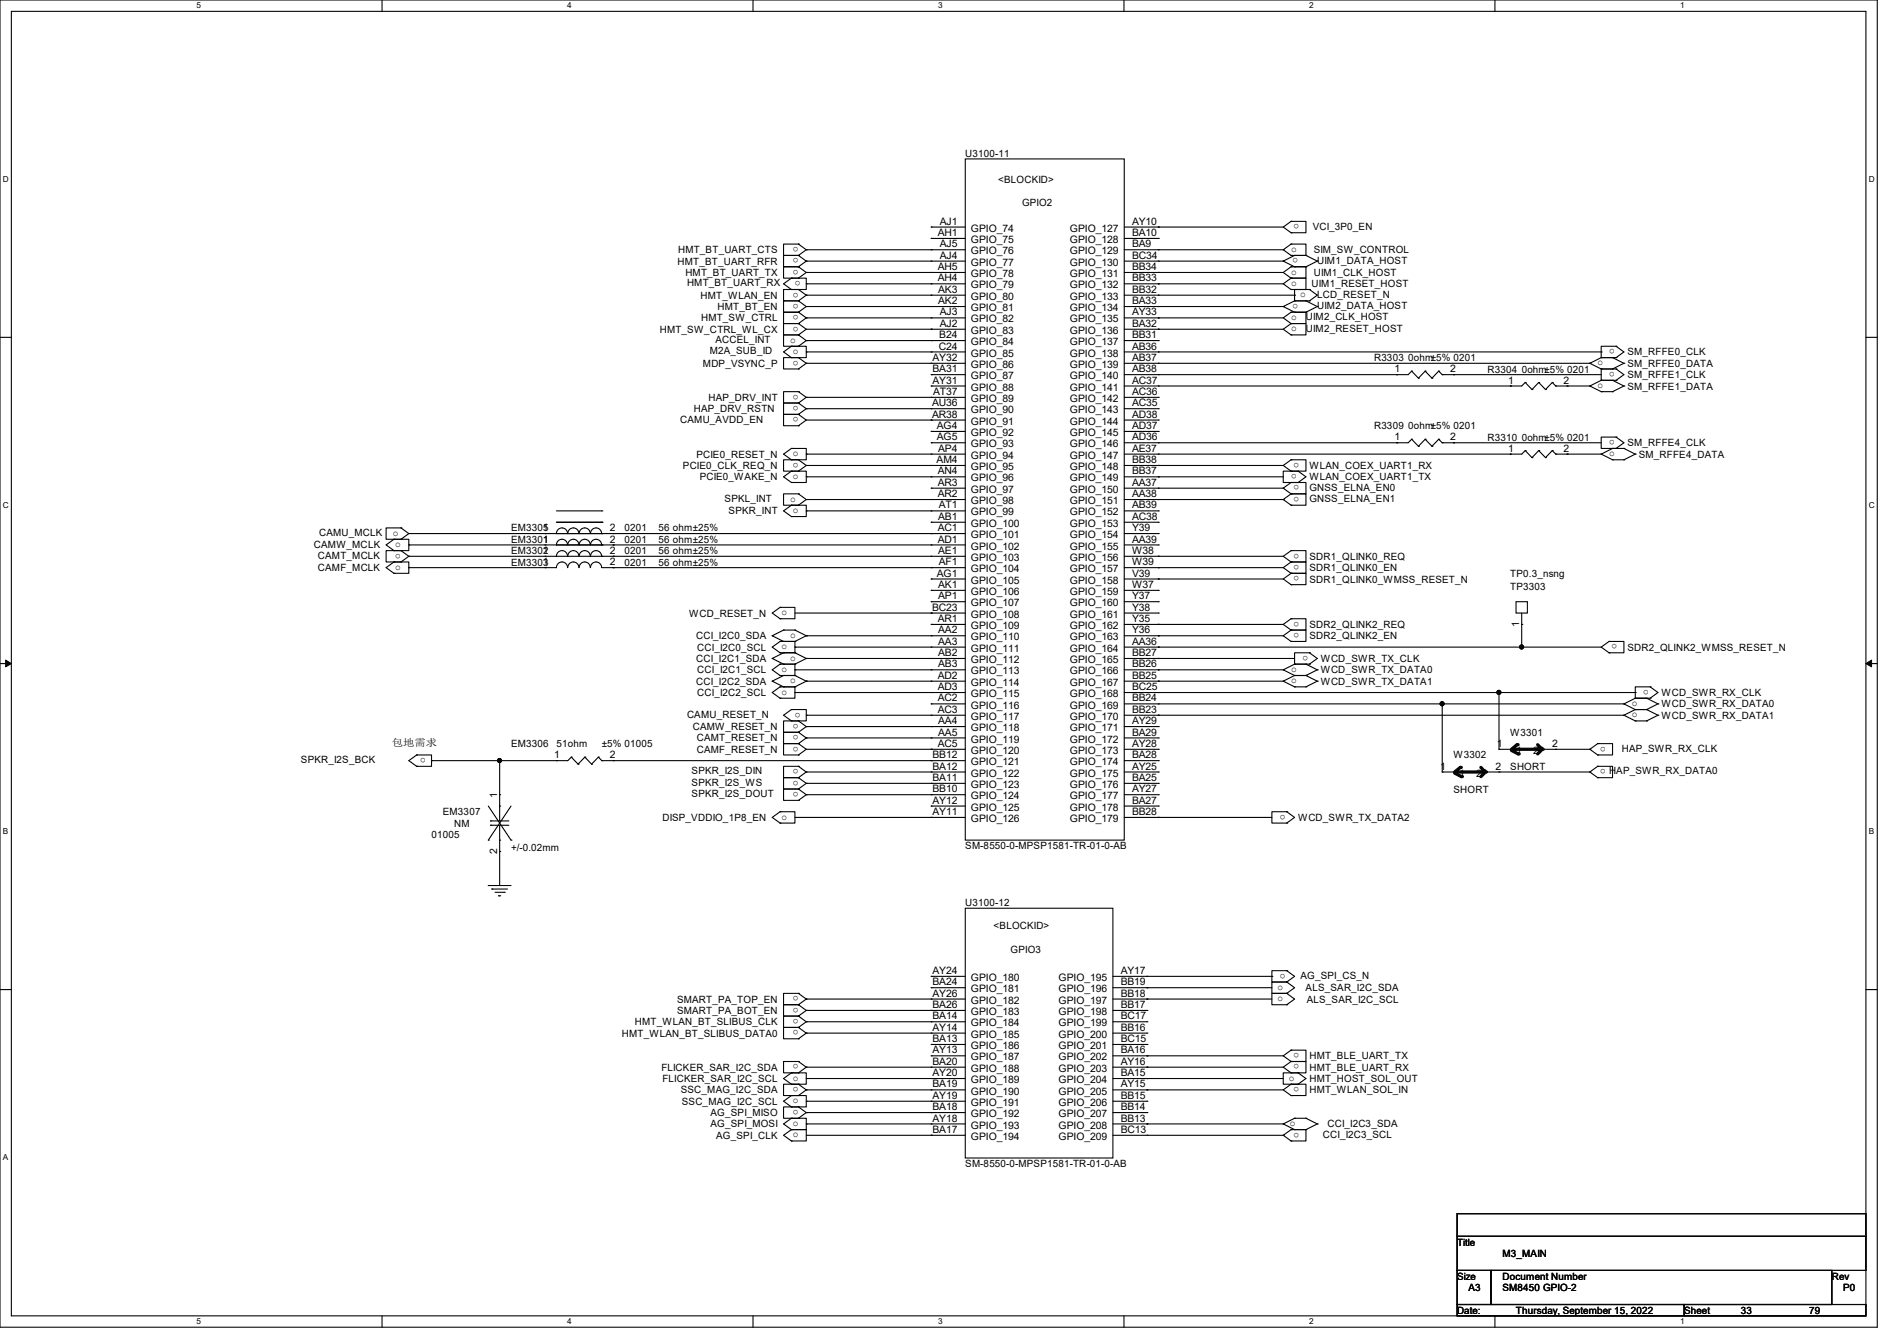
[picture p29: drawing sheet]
<svg xmlns="http://www.w3.org/2000/svg" width="297mm" height="210mm" viewBox="0 0 297 210" stroke-linecap="round" stroke-linejoin="round" font-family="sans-serif">
<defs><g id="words">
<g font-size="1.6">
<text x="151.1" y="24.6">U3100-11</text>
<text x="156.3" y="28.7">&lt;BLOCKID&gt;</text>
<text x="147.2" y="35.2">AJ1</text>
<text x="160" y="32.2">GPIO2</text>
<text x="177.2" y="35.2">AY10</text>
<text x="203.4" y="35.1" transform="rotate(-180 203.4 35.1)">o</text>
<text x="205.5" y="35.9">VCI_3P0_EN</text>
<text x="106.1" y="41.4">HMT_BT_UART_RFR</text>
<text x="106.2" y="39.7">HMT_BT_UART_CTS</text>
<text x="125" y="38.7" transform="rotate(-180 125 38.7)">o</text>
<text x="125" y="40.5" transform="rotate(-180 125 40.5)">o</text>
<text x="146.8" y="37">AH1</text>
<text x="147.2" y="38.7">AJ5</text>
<text x="147.2" y="40.5">AJ4</text>
<text x="152" y="36.3">GPIO_74</text>
<text x="152" y="38.1">GPIO_75</text>
<text x="152" y="39.8">GPIO_76</text>
<text x="152" y="41.6">GPIO_77</text>
<text x="167.5" y="36.3">GPIO_127</text>
<text x="167.5" y="38.1">GPIO_128</text>
<text x="167.5" y="39.8">GPIO_129</text>
<text x="167.5" y="41.6">GPIO_130</text>
<text x="177.2" y="37">BA10</text>
<text x="177.2" y="38.7">BA9</text>
<text x="177.2" y="40.5">BC34</text>
<text x="202.1" y="39.5">o</text>
<text x="203.2" y="40.5" transform="rotate(-180 203.2 40.5)">o</text>
<text x="205.7" y="39.7">SIM_SW_CONTROL</text>
<text x="206.2" y="41.3">UIM1_DATA_HOST</text>
<text x="107.3" y="43.2">HMT_BT_UART_TX</text>
<text x="107.6" y="44.8">HMT_BT_UART_RX</text>
<text x="109.7" y="46.8">HMT_WLAN_EN</text>
<text x="125" y="47.6" transform="rotate(-180 125 47.6)">o</text>
<text x="125" y="45.8" transform="rotate(-180 125 45.8)">o</text>
<text x="125" y="42.3" transform="rotate(-180 125 42.3)">o</text>
<text x="125.3" y="44" transform="rotate(-180 125.3 44)">o</text>
<text x="146.8" y="42.3">AH5</text>
<text x="146.8" y="44.1">AH4</text>
<text x="146.9" y="45.9">AK3</text>
<text x="146.9" y="47.6">AK2</text>
<text x="152" y="43.4">GPIO_78</text>
<text x="152" y="45.2">GPIO_79</text>
<text x="152" y="47">GPIO_80</text>
<text x="167.5" y="43.4">GPIO_131</text>
<text x="167.5" y="45.2">GPIO_132</text>
<text x="167.5" y="47">GPIO_133</text>
<text x="177.2" y="42.3">BB34</text>
<text x="177.2" y="44.1">BB33</text>
<text x="177.2" y="45.9">BB32</text>
<text x="177.2" y="47.6">BA33</text>
<text x="202.1" y="43">o</text>
<text x="202.1" y="44.8">o</text>
<text x="203.2" y="47.6" transform="rotate(-180 203.2 47.6)">o</text>
<text x="203.6" y="46.6">o</text>
<text x="205.4" y="45">UIM1_RESET_HOST</text>
<text x="205.7" y="43.2">UIM1_CLK_HOST</text>
<text x="206.2" y="46.6">LCD_RESET_N</text>
<text x="103.3" y="52.1">HMT_SW_CTRL_WL_CX</text>
<text x="109.8" y="50.3">HMT_SW_CTRL</text>
<text x="112" y="53.7">ACCEL_INT</text>
<text x="112.4" y="48.6">HMT_BT_EN</text>
<text x="123.7" y="53.7">o</text>
<text x="125" y="49.4" transform="rotate(-180 125 49.4)">o</text>
<text x="125" y="51.1" transform="rotate(-180 125 51.1)">o</text>
<text x="147.1" y="53">B24</text>
<text x="147.2" y="49.4">AJ3</text>
<text x="147.2" y="51.2">AJ2</text>
<text x="152" y="48.7">GPIO_81</text>
<text x="152" y="50.5">GPIO_82</text>
<text x="152" y="52.3">GPIO_83</text>
<text x="167.5" y="48.7">GPIO_134</text>
<text x="167.5" y="50.5">GPIO_135</text>
<text x="167.5" y="52.3">GPIO_136</text>
<text x="177.2" y="49.4">AY33</text>
<text x="177.2" y="51.2">BA32</text>
<text x="177.2" y="53">BB31</text>
<text x="202.1" y="50.1">o</text>
<text x="202.1" y="51.9">o</text>
<text x="204.5" y="50.2">UIM2_CLK_HOST</text>
<text x="204.5" y="51.9">UIM2_RESET_HOST</text>
<text x="206.2" y="48.4">UIM2_DATA_HOST</text>
<text x="110.1" y="57.5">MDP_VSYNC_P</text>
<text x="111.1" y="55.5">M2A_SUB_ID</text>
<text x="124.1" y="55.5">o</text>
<text x="125" y="56.5" transform="rotate(-180 125 56.5)">o</text>
<text x="146" y="56.5">AY32</text>
<text x="146" y="58.3">BA31</text>
<text x="147" y="54.7">C24</text>
<text x="152" y="54.1">GPIO_84</text>
<text x="152" y="55.8">GPIO_85</text>
<text x="152" y="57.6">GPIO_86</text>
<text x="152" y="59.4">GPIO_87</text>
<text x="167.5" y="54.1">GPIO_137</text>
<text x="167.5" y="55.8">GPIO_138</text>
<text x="167.5" y="57.6">GPIO_139</text>
<text x="167.5" y="59.4">GPIO_140</text>
<text x="177.2" y="54.7">AB36</text>
<text x="177.2" y="56.5">AB37</text>
<text x="177.2" y="58.3">AB38</text>
<text x="215.1" y="56.6">R3303 0ohm±5% 0201</text>
<text x="218.4" y="58.3">1</text>
<text x="227" y="58.3">2</text>
<text x="232.9" y="58.3">R3304 0ohm±5% 0201</text>
<text x="250.1" y="57.2">o</text>
<text x="252.8" y="54.7" transform="rotate(-180 252.8 54.7)">o</text>
<text x="252.8" y="58.3" transform="rotate(-180 252.8 58.3)">o</text>
<text x="254.8" y="55.7">SM_RFFE0_CLK</text>
<text x="254.8" y="57.5">SM_RFFE0_DATA</text>
<text x="254.8" y="59.2">SM_RFFE1_CLK</text>
<text x="108.6" y="64.6">HAP_DRV_RSTN</text>
<text x="110.9" y="62.8">HAP_DRV_INT</text>
<text x="125" y="63.6" transform="rotate(-180 125 63.6)">o</text>
<text x="125" y="61.8" transform="rotate(-180 125 61.8)">o</text>
<text x="125" y="65.4" transform="rotate(-180 125 65.4)">o</text>
<text x="145.9" y="63.6">AU36</text>
<text x="145.9" y="65.4">AR38</text>
<text x="146" y="60.1">AY31</text>
<text x="146.1" y="61.9">AT37</text>
<text x="152" y="61.2">GPIO_88</text>
<text x="152" y="63">GPIO_89</text>
<text x="152" y="64.7">GPIO_90</text>
<text x="167.5" y="61.2">GPIO_141</text>
<text x="167.5" y="63">GPIO_142</text>
<text x="167.5" y="64.7">GPIO_143</text>
<text x="177.2" y="60.1">AC37</text>
<text x="177.2" y="61.9">AC36</text>
<text x="177.2" y="63.6">AC35</text>
<text x="177.2" y="65.4">AD38</text>
<text x="236.1" y="60.1">1</text>
<text x="244.8" y="60.1">2</text>
<text x="250.1" y="60.8">o</text>
<text x="254.8" y="61">SM_RFFE1_DATA</text>
<text x="106.5" y="66.2">CAMU_AVDD_EN</text>
<text x="109" y="71.7">PCIE0_RESET_N</text>
<text x="124.1" y="71.5">o</text>
<text x="146.7" y="67.2">AG4</text>
<text x="146.7" y="69">AG5</text>
<text x="146.9" y="70.7">AP4</text>
<text x="152" y="66.5">GPIO_91</text>
<text x="152" y="68.3">GPIO_92</text>
<text x="152" y="70.1">GPIO_93</text>
<text x="152" y="71.8">GPIO_94</text>
<text x="167.5" y="66.5">GPIO_144</text>
<text x="167.5" y="68.3">GPIO_145</text>
<text x="167.5" y="70.1">GPIO_146</text>
<text x="167.5" y="71.8">GPIO_147</text>
<text x="177.2" y="67.2">AD37</text>
<text x="177.2" y="69">AD36</text>
<text x="177.2" y="70.7">AE37</text>
<text x="215.1" y="67.2">R3309 0ohm±5% 0201</text>
<text x="218.4" y="69">1</text>
<text x="227" y="69">2</text>
<text x="232.9" y="69">R3310 0ohm±5% 0201</text>
<text x="236.1" y="70.7">1</text>
<text x="244.8" y="70.7">2</text>
<text x="251.9" y="71.5">o</text>
<text x="252.8" y="68.9" transform="rotate(-180 252.8 68.9)">o</text>
<text x="254.8" y="69.9">SM_RFFE4_CLK</text>
<text x="256.6" y="71.7">SM_RFFE4_DATA</text>
<text x="106.9" y="73.5">PCIE0_CLK_REQ_N</text>
<text x="109.6" y="75.2">PCIE0_WAKE_N</text>
<text x="124.1" y="75">o</text>
<text x="125" y="72.5" transform="rotate(-180 125 72.5)">o</text>
<text x="146.6" y="72.5">AM4</text>
<text x="146.8" y="74.3">AN4</text>
<text x="146.8" y="76.1">AR3</text>
<text x="146.8" y="77.9">AR2</text>
<text x="152" y="73.6">GPIO_95</text>
<text x="152" y="75.4">GPIO_96</text>
<text x="152" y="77.2">GPIO_97</text>
<text x="167.5" y="73.6">GPIO_148</text>
<text x="167.5" y="75.4">GPIO_149</text>
<text x="167.5" y="77.2">GPIO_150</text>
<text x="177.2" y="72.5">BB38</text>
<text x="177.2" y="74.3">BB37</text>
<text x="177.2" y="76.1">AA37</text>
<text x="177.2" y="77.9">AA38</text>
<text x="203" y="74.3" transform="rotate(-180 203 74.3)">o</text>
<text x="203.4" y="72.5" transform="rotate(-180 203.4 72.5)">o</text>
<text x="203.4" y="76" transform="rotate(-180 203.4 76)">o</text>
<text x="203.4" y="77.8" transform="rotate(-180 203.4 77.8)">o</text>
<text x="205" y="73.5">WLAN_COEX_UART1_RX</text>
<text x="205" y="75.2">WLAN_COEX_UART1_TX</text>
<text x="205" y="76.8">GNSS_ELNA_EN0</text>
<text x="50" y="83.9">CAMU_MCLK</text>
<text x="61.5" y="83.9">o</text>
<text x="80" y="83.2">EM3305</text>
<text x="85" y="83.2">1</text>
<text x="95.5" y="83.2">2</text>
<text x="97.8" y="83.2">0201</text>
<text x="103.1" y="83.2">56 ohm±25%</text>
<text x="113.5" y="78.6">SPKL_INT</text>
<text x="114.1" y="80.6">SPKR_INT</text>
<text x="123.7" y="78.6">o</text>
<text x="124.1" y="80.4">o</text>
<text x="146.8" y="83.2">AC1</text>
<text x="146.9" y="81.4">AB1</text>
<text x="147" y="79.6">AT1</text>
<text x="152" y="82.5">GPIO_100</text>
<text x="152" y="79">GPIO_98</text>
<text x="152" y="80.7">GPIO_99</text>
<text x="167.5" y="79">GPIO_151</text>
<text x="167.5" y="80.7">GPIO_152</text>
<text x="167.5" y="82.5">GPIO_153</text>
<text x="177.2" y="79.6">AB39</text>
<text x="177.2" y="81.4">AC38</text>
<text x="177.2" y="83.2">Y39</text>
<text x="205" y="78.6">GNSS_ELNA_EN1</text>
<text x="49.1" y="85.9">CAMW_MCLK</text>
<text x="49.8" y="87.5">CAMT_MCLK</text>
<text x="49.8" y="89.5">CAMF_MCLK</text>
<text x="61.9" y="85.7">o</text>
<text x="61.9" y="89.2">o</text>
<text x="62.8" y="86.7" transform="rotate(-180 62.8 86.7)">o</text>
<text x="80" y="85">EM3301</text>
<text x="80" y="86.8">EM3302</text>
<text x="80" y="88.6">EM3303</text>
<text x="85" y="85">1</text>
<text x="85" y="86.7">1</text>
<text x="85" y="88.5">1</text>
<text x="95.5" y="85">2</text>
<text x="95.5" y="86.7">2</text>
<text x="95.5" y="88.5">2</text>
<text x="97.8" y="85">0201</text>
<text x="97.8" y="86.8">0201</text>
<text x="97.8" y="88.6">0201</text>
<text x="103.1" y="85">56 ohm±25%</text>
<text x="103.1" y="86.8">56 ohm±25%</text>
<text x="103.1" y="88.6">56 ohm±25%</text>
<text x="146.8" y="85">AD1</text>
<text x="146.9" y="86.7">AE1</text>
<text x="147" y="88.5">AF1</text>
<text x="152" y="84.3">GPIO_101</text>
<text x="152" y="86.1">GPIO_102</text>
<text x="152" y="87.8">GPIO_103</text>
<text x="152" y="89.6">GPIO_104</text>
<text x="167.5" y="84.3">GPIO_154</text>
<text x="167.5" y="86.1">GPIO_155</text>
<text x="167.5" y="87.8">GPIO_156</text>
<text x="167.5" y="89.6">GPIO_157</text>
<text x="177.2" y="85">AA39</text>
<text x="177.2" y="86.7">W38</text>
<text x="177.2" y="88.5">W39</text>
<text x="203.4" y="86.7" transform="rotate(-180 203.4 86.7)">o</text>
<text x="203.4" y="88.5" transform="rotate(-180 203.4 88.5)">o</text>
<text x="205" y="87.7">SDR1_QLINK0_REQ</text>
<text x="205" y="89.5">SDR1_QLINK0_EN</text>
<text x="145.9" y="95.6">BC23</text>
<text x="146.7" y="90.3">AG1</text>
<text x="146.9" y="92.1">AK1</text>
<text x="146.9" y="93.9">AP1</text>
<text x="152" y="91.4">GPIO_105</text>
<text x="152" y="93.2">GPIO_106</text>
<text x="152" y="95">GPIO_107</text>
<text x="167.5" y="91.4">GPIO_158</text>
<text x="167.5" y="93.2">GPIO_159</text>
<text x="167.5" y="95">GPIO_160</text>
<text x="177.2" y="90.3">V39</text>
<text x="177.2" y="92.1">W37</text>
<text x="177.2" y="93.9">Y37</text>
<text x="177.2" y="95.6">Y38</text>
<text x="203.4" y="90.3" transform="rotate(-180 203.4 90.3)">o</text>
<text x="205" y="91.2">SDR1_QLINK0_WMSS_RESET_N</text>
<text x="236.5" y="92.5">TP3303</text>
<text x="236.5" y="90.3">TP0.3_nsng</text>
<text x="107.9" y="96.6">WCD_RESET_N</text>
<text x="109" y="100.1">CCI_I2C0_SDA</text>
<text x="109.2" y="101.9">CCI_I2C0_SCL</text>
<text x="122.3" y="101.7">o</text>
<text x="122.3" y="96.4">o</text>
<text x="123.7" y="99.9">o</text>
<text x="146.8" y="97.4">AR1</text>
<text x="146.9" y="99.2">AA2</text>
<text x="146.9" y="101">AA3</text>
<text x="152" y="96.7">GPIO_108</text>
<text x="152" y="98.5">GPIO_109</text>
<text x="152" y="100.3">GPIO_110</text>
<text x="167.5" y="96.7">GPIO_161</text>
<text x="167.5" y="98.5">GPIO_162</text>
<text x="167.5" y="100.3">GPIO_163</text>
<text x="177.2" y="97.4">Y35</text>
<text x="177.2" y="99.2">Y36</text>
<text x="177.2" y="101">AA36</text>
<text x="203.4" y="97.4" transform="rotate(-180 203.4 97.4)">o</text>
<text x="203.4" y="99.1" transform="rotate(-180 203.4 99.1)">o</text>
<text x="205" y="98.3">SDR2_QLINK2_REQ</text>
<text x="205" y="100.1">SDR2_QLINK2_EN</text>
<text x="237.9" y="98.1" transform="rotate(-90 237.9 98.1)">1</text>
<text x="253.2" y="100.9" transform="rotate(-180 253.2 100.9)">o</text>
<text x="254.8" y="101.9">SDR2_QLINK2_WMSS_RESET_N</text>
<text x="109" y="103.7">CCI_I2C1_SDA</text>
<text x="109" y="107.2">CCI_I2C2_SDA</text>
<text x="109.2" y="105.5">CCI_I2C1_SCL</text>
<text x="122.3" y="105.2">o</text>
<text x="123.7" y="103.5">o</text>
<text x="123.7" y="107">o</text>
<text x="146.8" y="106.3">AD2</text>
<text x="146.9" y="102.7">AB2</text>
<text x="146.9" y="104.5">AB3</text>
<text x="152" y="102.1">GPIO_111</text>
<text x="152" y="103.8">GPIO_112</text>
<text x="152" y="105.6">GPIO_113</text>
<text x="152" y="107.4">GPIO_114</text>
<text x="167.5" y="102.1">GPIO_164</text>
<text x="167.5" y="103.8">GPIO_165</text>
<text x="167.5" y="105.6">GPIO_166</text>
<text x="167.5" y="107.4">GPIO_167</text>
<text x="177.2" y="102.7">BB27</text>
<text x="177.2" y="104.5">BB26</text>
<text x="177.2" y="106.3">BB25</text>
<text x="202.1" y="105.2">o</text>
<text x="202.1" y="107">o</text>
<text x="204.8" y="102.7" transform="rotate(-180 204.8 102.7)">o</text>
<text x="206.8" y="103.7">WCD_SWR_TX_CLK</text>
<text x="206.8" y="105.5">WCD_SWR_TX_DATA0</text>
<text x="206.8" y="107.2">WCD_SWR_TX_DATA1</text>
<text x="107.6" y="112.4">CAMU_RESET_N</text>
<text x="109.2" y="109">CCI_I2C2_SCL</text>
<text x="122.3" y="108.8">o</text>
<text x="125" y="113.4" transform="rotate(-180 125 113.4)">o</text>
<text x="125.3" y="111.6" transform="rotate(-180 125.3 111.6)">o</text>
<text x="146.8" y="108.1">AD3</text>
<text x="146.8" y="109.9">AC2</text>
<text x="146.8" y="111.6">AC3</text>
<text x="146.9" y="113.4">AA4</text>
<text x="152" y="109.2">GPIO_115</text>
<text x="152" y="111">GPIO_116</text>
<text x="152" y="112.7">GPIO_117</text>
<text x="167.5" y="109.2">GPIO_168</text>
<text x="167.5" y="111">GPIO_169</text>
<text x="167.5" y="112.7">GPIO_170</text>
<text x="177.2" y="108.1">BC25</text>
<text x="177.2" y="109.9">BB24</text>
<text x="177.2" y="111.6">BB23</text>
<text x="177.2" y="113.4">AY29</text>
<text x="255.5" y="110.6">o</text>
<text x="255.5" y="112.4">o</text>
<text x="258.1" y="108" transform="rotate(-180 258.1 108)">o</text>
<text x="260.1" y="109">WCD_SWR_RX_CLK</text>
<text x="260.1" y="110.8">WCD_SWR_RX_DATA0</text>
<text x="260.1" y="112.6">WCD_SWR_RX_DATA1</text>
<text x="47.1" y="119.5">SPKR_I2S_BCK</text>
<text x="61.3" y="116.8">包地需求</text>
<text x="66.7" y="118.7" transform="rotate(-180 66.7 118.7)">o</text>
<text x="80" y="117">EM3306</text>
<text x="86.8" y="118.7">1</text>
<text x="87.1" y="117">51ohm</text>
<text x="94.2" y="117">±5% 01005</text>
<text x="95.5" y="118.7">2</text>
<text x="108.5" y="114.3">CAMW_RESET_N</text>
<text x="109.1" y="116.1">CAMT_RESET_N</text>
<text x="109.1" y="117.9">CAMF_RESET_N</text>
<text x="125" y="115.1" transform="rotate(-180 125 115.1)">o</text>
<text x="125" y="116.9" transform="rotate(-180 125 116.9)">o</text>
<text x="146" y="118.7">BB12</text>
<text x="146.8" y="117">AC5</text>
<text x="146.9" y="115.2">AA5</text>
<text x="152" y="114.5">GPIO_118</text>
<text x="152" y="116.3">GPIO_119</text>
<text x="152" y="118.1">GPIO_120</text>
<text x="152" y="119.8">GPIO_121</text>
<text x="167.5" y="114.5">GPIO_171</text>
<text x="167.5" y="116.3">GPIO_172</text>
<text x="167.5" y="118.1">GPIO_173</text>
<text x="167.5" y="119.8">GPIO_174</text>
<text x="177.2" y="115.2">BA29</text>
<text x="177.2" y="117">AY28</text>
<text x="177.2" y="118.7">BA28</text>
<text x="227.6" y="118.8">W3302</text>
<text x="234.4" y="117">1</text>
<text x="236.5" y="115.2">W3301</text>
<text x="237.4" y="118.1">1</text>
<text x="240" y="118.1">2</text>
<text x="243" y="117">2</text>
<text x="251.4" y="116.9" transform="rotate(-180 251.4 116.9)">o</text>
<text x="253.9" y="117.7">HAP_SWR_RX_CLK</text>
<text x="77.9" y="125" transform="rotate(-90 77.9 125)">1</text>
<text x="108.3" y="121.3">SPKR_I2S_DIN</text>
<text x="108.3" y="123.1">SPKR_I2S_WS</text>
<text x="108.3" y="124.8">SPKR_I2S_DOUT</text>
<text x="125" y="120.5" transform="rotate(-180 125 120.5)">o</text>
<text x="125" y="122.3" transform="rotate(-180 125 122.3)">o</text>
<text x="125" y="124" transform="rotate(-180 125 124)">o</text>
<text x="146" y="120.5">BA12</text>
<text x="146" y="122.3">BA11</text>
<text x="146" y="124.1">BB10</text>
<text x="146" y="125.9">AY12</text>
<text x="152" y="121.6">GPIO_122</text>
<text x="152" y="123.4">GPIO_123</text>
<text x="152" y="125.2">GPIO_124</text>
<text x="167.5" y="121.6">GPIO_175</text>
<text x="167.5" y="123.4">GPIO_176</text>
<text x="167.5" y="125.2">GPIO_177</text>
<text x="177.2" y="120.5">AY25</text>
<text x="177.2" y="122.3">BA25</text>
<text x="177.2" y="124.1">AY27</text>
<text x="177.2" y="125.9">BA27</text>
<text x="225.5" y="120.5">1</text>
<text x="227.6" y="124.1">SHORT</text>
<text x="228.5" y="121.6">1</text>
<text x="231.1" y="121.6">2</text>
<text x="234.1" y="120.5">2</text>
<text x="236.5" y="120.6">SHORT</text>
<text x="251.4" y="120.5" transform="rotate(-180 251.4 120.5)">o</text>
<text x="251.9" y="121.3">HAP_SWR_RX_DATA0</text>
<text x="67.6" y="131.2">01005</text>
<text x="69.3" y="127.7">EM3307</text>
<text x="71.1" y="129.5">NM</text>
<text x="103.7" y="128.6">DISP_VDDIO_1P8_EN</text>
<text x="122.3" y="128.4">o</text>
<text x="146" y="127.6">AY11</text>
<text x="152" y="127">GPIO_125</text>
<text x="152" y="128.7">GPIO_126</text>
<text x="167.5" y="127">GPIO_178</text>
<text x="167.5" y="128.7">GPIO_179</text>
<text x="177.2" y="127.6">BB28</text>
<text x="201.2" y="127.6" transform="rotate(-180 201.2 127.6)">o</text>
<text x="203.2" y="128.6">WCD_SWR_TX_DATA2</text>
<text x="77.9" y="133.7" transform="rotate(-90 77.9 133.7)">2</text>
<text x="80" y="133.3">+/-0.02mm</text>
<text x="151.1" y="133">SM-8550-0-MPSP1581-TR-01-0-AB</text>
<text x="151.1" y="141.9">U3100-12</text>
<text x="155.6" y="145.5">&lt;BLOCKID&gt;</text>
<text x="158.2" y="149.2">GPIO3</text>
<text x="146" y="152.5">AY24</text>
<text x="146" y="154.3">BA24</text>
<text x="152" y="153.6">GPIO_180</text>
<text x="152" y="155.4">GPIO_181</text>
<text x="165.7" y="153.6">GPIO_195</text>
<text x="165.7" y="155.4">GPIO_196</text>
<text x="175.5" y="152.5">AY17</text>
<text x="175.5" y="154.3">BB19</text>
<text x="200" y="155">o</text>
<text x="201.2" y="152.5" transform="rotate(-180 201.2 152.5)">o</text>
<text x="203.6" y="153.3">AG_SPI_CS_N</text>
<text x="204.4" y="155.2">ALS_SAR_I2C_SDA</text>
<text x="99.4" y="160.6">HMT_WLAN_BT_SLIBUS_CLK</text>
<text x="106" y="157">SMART_PA_TOP_EN</text>
<text x="106" y="158.8">SMART_PA_BOT_EN</text>
<text x="125" y="159.6" transform="rotate(-180 125 159.6)">o</text>
<text x="125" y="161.4" transform="rotate(-180 125 161.4)">o</text>
<text x="125" y="156" transform="rotate(-180 125 156)">o</text>
<text x="125" y="157.8" transform="rotate(-180 125 157.8)">o</text>
<text x="146" y="156.1">AY26</text>
<text x="146" y="157.9">BA26</text>
<text x="146" y="159.6">BA14</text>
<text x="146" y="161.4">AY14</text>
<text x="152" y="157.2">GPIO_182</text>
<text x="152" y="159">GPIO_183</text>
<text x="152" y="160.7">GPIO_184</text>
<text x="165.7" y="157.2">GPIO_197</text>
<text x="165.7" y="159">GPIO_198</text>
<text x="165.7" y="160.7">GPIO_199</text>
<text x="175.5" y="156.1">BB18</text>
<text x="175.5" y="157.9">BB17</text>
<text x="175.5" y="159.6">BC17</text>
<text x="175.5" y="161.4">BB16</text>
<text x="200" y="156.8">o</text>
<text x="204.6" y="157">ALS_SAR_I2C_SCL</text>
<text x="97.4" y="162.3">HMT_WLAN_BT_SLIBUS_DATA0</text>
<text x="103.5" y="167.7">FLICKER_SAR_I2C_SDA</text>
<text x="125" y="166.7" transform="rotate(-180 125 166.7)">o</text>
<text x="146" y="163.2">BA13</text>
<text x="146" y="165">AY13</text>
<text x="146" y="166.8">BA20</text>
<text x="152" y="162.5">GPIO_185</text>
<text x="152" y="164.3">GPIO_186</text>
<text x="152" y="166.1">GPIO_187</text>
<text x="152" y="167.9">GPIO_188</text>
<text x="165.7" y="162.5">GPIO_200</text>
<text x="165.7" y="164.3">GPIO_201</text>
<text x="165.7" y="166.1">GPIO_202</text>
<text x="165.7" y="167.9">GPIO_203</text>
<text x="175.5" y="163.2">BC15</text>
<text x="175.5" y="165">BA16</text>
<text x="175.5" y="166.8">AY16</text>
<text x="203.4" y="164.9" transform="rotate(-180 203.4 164.9)">o</text>
<text x="203.4" y="166.7" transform="rotate(-180 203.4 166.7)">o</text>
<text x="205" y="165.9">HMT_BLE_UART_TX</text>
<text x="205" y="167.7">HMT_BLE_UART_RX</text>
<text x="103.7" y="169.5">FLICKER_SAR_I2C_SCL</text>
<text x="106.6" y="171.2">SSC_MAG_I2C_SDA</text>
<text x="106.8" y="173">SSC_MAG_I2C_SCL</text>
<text x="124.1" y="169.2">o</text>
<text x="124.1" y="172.8">o</text>
<text x="125" y="170.3" transform="rotate(-180 125 170.3)">o</text>
<text x="125" y="173.8" transform="rotate(-180 125 173.8)">o</text>
<text x="146" y="168.5">AY20</text>
<text x="146" y="170.3">BA19</text>
<text x="146" y="172.1">AY19</text>
<text x="146" y="173.9">BA18</text>
<text x="152" y="169.6">GPIO_189</text>
<text x="152" y="171.4">GPIO_190</text>
<text x="152" y="173.2">GPIO_191</text>
<text x="165.7" y="169.6">GPIO_204</text>
<text x="165.7" y="171.4">GPIO_205</text>
<text x="165.7" y="173.2">GPIO_206</text>
<text x="175.5" y="168.5">BA15</text>
<text x="175.5" y="170.3">AY15</text>
<text x="175.5" y="172.1">BB15</text>
<text x="175.5" y="173.9">BB14</text>
<text x="201.8" y="169.2">o</text>
<text x="203.4" y="170.3" transform="rotate(-180 203.4 170.3)">o</text>
<text x="205" y="169.5">HMT_HOST_SOL_OUT</text>
<text x="205" y="171.2">HMT_WLAN_SOL_IN</text>
<text x="111.2" y="174.8">AG_SPI_MISO</text>
<text x="111.2" y="176.6">AG_SPI_MOSI</text>
<text x="112.1" y="178.3">AG_SPI_CLK</text>
<text x="124.1" y="176.4">o</text>
<text x="124.1" y="178.1">o</text>
<text x="146" y="175.6">AY18</text>
<text x="146" y="177.4">BA17</text>
<text x="152" y="175">GPIO_192</text>
<text x="152" y="176.7">GPIO_193</text>
<text x="152" y="178.5">GPIO_194</text>
<text x="165.7" y="175">GPIO_207</text>
<text x="165.7" y="176.7">GPIO_208</text>
<text x="165.7" y="178.5">GPIO_209</text>
<text x="175.5" y="175.6">BB13</text>
<text x="175.5" y="177.4">BC13</text>
<text x="202" y="176.4">o</text>
<text x="203.4" y="177.4" transform="rotate(-180 203.4 177.4)">o</text>
<text x="207.1" y="178.2">CCI_I2C3_SCL</text>
<text x="207.9" y="176.6">CCI_I2C3_SDA</text>
<text x="151.1" y="182.8">SM-8550-0-MPSP1581-TR-01-0-AB</text>
<text x="228.1" y="195.1">Title</text>
<text x="235.2" y="196.8">M3_MAIN</text>
<text x="228.1" y="200.4">Size</text>
<text x="229.9" y="202.2">A3</text>
<text x="235.2" y="200.4">Document Number</text>
<text x="235.2" y="202.2">SM8450 GPIO-2</text>
<text x="286.8" y="200.4">Rev</text>
<text x="288.6" y="202.2">P0</text>
<text x="228.1" y="205.7">Date:</text>
<text x="237.4" y="205.7">Thursday, September 15, 2022</text>
<text x="263.7" y="205.7">Sheet</text>
<text x="272.6" y="205.7">33</text>
<text x="283.2" y="205.7">79</text>
</g>
<g font-size="1.3">
<text x="30.8" y="1.3">5</text>
<text x="88.8" y="1.3">4</text>
<text x="146.9" y="1.3">3</text>
<text x="205" y="1.3">2</text>
<text x="263.1" y="1.3">1</text>
<text x=".5" y="28.4">D</text>
<text x="292.6" y="28.4">D</text>
<text x=".5" y="79.5">C</text>
<text x="292.6" y="79.5">C</text>
<text x=".5" y="130.6">B</text>
<text x="292.6" y="130.6">B</text>
<text x=".5" y="181.7">A</text>
<text x="30.8" y="207.4">5</text>
<text x="88.8" y="207.4">4</text>
<text x="146.9" y="207.4">3</text>
<text x="205" y="207.4">2</text>
<text x="263.1" y="207.4">1</text>
</g>
</g></defs>
<path d="M0 0h293.9v207.9h-293.9zM1.8 1.8h290.3v204.3h-290.3z" fill="none" stroke="#000" stroke-width=".17"/>
<g fill="#fff">
<path d="M30.8 .2h.7v1.4h-.7z"/>
<path d="M30.8 206.2h.7v1.4h-.7z"/>
</g>
<path d="M59.8 0v1.8M59.8 206.1v1.8" fill="none" stroke="#000" stroke-width=".17"/>
<g fill="#fff">
<path d="M88.8 .2h.7v1.4h-.7z"/>
<path d="M88.8 206.2h.7v1.4h-.7z"/>
</g>
<path d="M117.9 0v1.8M117.9 206.1v1.8" fill="none" stroke="#000" stroke-width=".17"/>
<g fill="#fff">
<path d="M146.9 .2h.7v1.4h-.7z"/>
<path d="M146.9 206.2h.7v1.4h-.7z"/>
</g>
<path d="M176 0v1.8M176 206.1v1.8" fill="none" stroke="#000" stroke-width=".17"/>
<g fill="#fff">
<path d="M205 .2h.7v1.4h-.7z"/>
<path d="M205 206.2h.7v1.4h-.7z"/>
</g>
<path d="M234.1 0v1.8M234.1 206.1v1.8" fill="none" stroke="#000" stroke-width=".17"/>
<g fill="#fff">
<path d="M263.1 .2h.6v1.4h-.6z"/>
<path d="M263.1 206.2h.6v1.4h-.6z"/>
<path d="M.5 27.3h.9v1.4h-.9z"/>
<path d="M292.6 27.3h.9v1.4h-.9z"/>
<path d="M.5 78.4h.9v1.4h-.9z"/>
<path d="M292.6 78.4h.9v1.4h-.9z"/>
</g>
<path d="M0 52.8h1.8M292.1 52.8h1.8" fill="none" stroke="#000" stroke-width=".17"/>
<g fill="#fff">
<path d="M.5 129.5h.8v1.4h-.8z"/>
<path d="M292.6 129.5h.8v1.4h-.8z"/>
</g>
<path d="M0 103.9h1.8M292.1 103.9h1.8" fill="none" stroke="#000" stroke-width=".17"/>
<path d="M.9 103.4l.9 .5-.9 .5zM292.1 103.9l.9-.5v1z" fill="#000" stroke="#000" stroke-width=".16"/>
<path d="M.5 180.5h.8v1.4h-.8z" fill="#fff"/>
<g fill="none" stroke="#000" stroke-width=".17">
<path d="M125 38.2h.1M125 38.2h-2.3v1.8h2.3M125 38.2l1.2 .9M126.2 39.1h.1M126.2 39.1l-1.2 .9M126.2 39.1h24.9M145.8 35.6h.1M145.8 37.3h.1M145.8 39.1h.1M145.8 35.6h5.3M145.8 37.3h5.3M151.1 24.9h24.9v106.7h-24.9z"/>
<path d="M176 35.6h24.9M176 37.3h5.4M176 39.1h24.9M181.4 35.6h.1M181.4 37.3h.1M181.4 39.1h.1M200.9 39.1h.1M200.9 39.1l1.2 .9M200.9 35.6l1.2 .8M202.1 38.2h.1M202.1 38.2h2.4v1.8h-2.4M202.1 36.4h.1"/>
<path d="M202.1 34.7h.1M202.1 34.7h2.4v1.7h-2.4M202.1 38.2l-1.2 .9M202.1 34.7l-1.2 .9M123.9 45.3h.1M123.9 43.6h.1M123.9 43.6h2.3v1.7h-2.3M123.9 54.2h.1M123.9 56h.1M123.9 54.2h2.3v1.8h-2.3M123.9 43.6l-1.2 .8 1.2 .9M123.9 54.2l-1.2 .9 1.2 .9"/>
<path d="M125 48.9h.1M125 47.1h.1M125 47.1h-2.3v1.8h2.3M125 50.7h.1M125 48.9h-2.3v1.8h2.3M125 57.8h.1M125 56h.1M125 56h-2.3v1.8h2.3M125 40h.1M125 45.3h.1M125 45.3h-2.3v1.8h2.3M125 41.8h.1"/>
<path d="M125 40h-2.3v1.8h2.3M125 43.6h.1M125 41.8h-2.3v1.8h2.3M125 52.5h.1M125 50.7h-2.3v1.8h2.3M125 54.2h.1M125 52.5h-2.3v1.7h2.3M125 47.1l1.2 .9M125 48.9l1.2 .9M125 56l1.2 .9M125 45.3l1.2 .9M125 40l1.2 .9"/>
<path d="M125 41.8l1.2 .9M125 50.7l1.2 .9M125 52.5l1.2 .8M126.2 46.2h.1M126.2 48h.1M126.2 49.8h.1M126.2 56.9h.1M126.2 44.4h.1M126.2 53.3h.1M126.2 40.9h.1M126.2 42.7h.1M126.2 55.1h.1"/>
<path d="M126.2 48l-1.2 .9M126.2 49.8l-1.2 .9M126.2 56.9l-1.2 .9M126.2 46.2l-1.2 .9M126.2 40.9l-1.2 .9M126.2 42.7l-1.2 .9M126.2 51.6l-1.2 .9M126.2 53.3l-1.2 .9M126.2 40.9h24.9M126.2 42.7h24.9M126.2 44.4h24.9M126.2 46.2h24.9"/>
<path d="M126.2 48h24.9M126.2 49.8h24.9M126.2 51.6h24.9M126.2 53.3h24.9M126.2 55.1h24.9M126.2 56.9h24.9M145.8 40.9h.1M145.8 42.7h.1M145.8 44.4h.1M145.8 46.2h.1M145.8 48h.1M145.8 49.8h.1"/>
<path d="M145.8 51.6h.1M145.8 53.3h.1M145.8 55.1h.1M145.8 56.9h.1M145.8 58.7h.1M145.8 58.7h5.3M176 40.9h24.9M176 42.7h24.9M176 44.4h24.9M176 46.2h26.7M176 48h24.9M176 49.8h24.9"/>
<path d="M176 51.6h24.9M176 53.3h5.4M176 55.1h74.7M176 56.9h72.9M181.4 40.9h.1M181.4 42.7h.1M181.4 44.4h.1M181.4 46.2h.1M181.4 48h.1M181.4 49.8h.1M181.4 51.6h.1M181.4 53.3h.1"/>
<path d="M181.4 55.1h.1M181.4 56.9h.1M181.4 58.7h.1M200.9 40.9h.1M200.9 48h.1M200.9 40.9l1.8 .9M200.9 42.7l1.2 .9M200.9 44.4l1.2 .9M200.9 48l1.8 .9M200.9 49.8l1.2 .9M200.9 51.6l1.2 .9M202.1 41.8h.1"/>
<path d="M202.1 43.6h.1M202.1 41.8h2.4v1.8h-2.4M202.1 45.3h.1M202.1 43.6h2.4v1.7h-2.4M202.1 48.9h.1M202.1 50.7h.1M202.1 48.9h2.4v1.8h-2.4M202.1 52.5h.1M202.1 50.7h2.4v1.8h-2.4M202.1 40h.1M202.1 41.8l-1.2 .9M202.1 43.6l-1.2 .8"/>
<path d="M202.1 48.9l-1.2 .9M202.1 50.7l-1.2 .9M202.7 41.8h.1M202.7 40h.1M202.7 48.9h.1M202.7 47.1h.1M202.7 46.2h.1M202.7 41.8h1.8M202.7 40l-1.8 .9M202.7 40h1.8M202.7 48.9h1.8M202.7 47.1l-1.8 .9"/>
<path d="M202.7 47.1h1.8M204.5 41.8h.1M204.5 40h.1M204.5 48.9h.1M204.5 47.1h.1M204.5 40l1.7 .9M204.5 47.1l1.7 .9M205 45.3h.1M205 47.1h.1M205 45.3h-2.3v1.8h2.3M205 45.3l1.2 .9-1.2 .9M206.2 40.9h.1"/>
<path d="M206.2 48h.1M206.2 40.9l-1.7 .9M206.2 48l-1.7 .9M218.7 58.7h.1M221 58.1h.1M221 58.1l-.5 .6h-44.5M221 58.1l1.1 1.1M222.1 59.2h.1M223.1 58.1h.1M223.1 58.1l-1 1.1M223.1 58.1l1.1 1.1M224.2 59.2h.1"/>
<path d="M225.3 58.1h.1M225.3 58.1l-1.1 1.1M225.3 58.1l.5 .6M225.8 58.7h.1M225.8 58.7h24.9M227.6 58.7h.1M238.8 59.9h.1M238.8 59.9l-.5 .6h-62.3M238.8 59.9l1.1 1.1M240.9 59.9h.1M240.9 59.9l-1 1.1M240.9 59.9l1.1 1.1"/>
<path d="M243 59.9h.1M243 59.9l-1 1.1M243 59.9l.6 .6M248.9 56.9h.1M248.9 56.9l1.8 .9M250.7 56h.1M250.7 57.8h.1M250.7 59.6h.1M250.7 55.1h.1M250.7 56l-1.8 .9M250.7 56h1.8M250.7 57.8h1.8"/>
<path d="M250.7 59.6l-1.8 .9M250.7 59.6h1.8M252.5 56h.1M252.5 57.8h.1M252.5 59.6h.1M252.5 56l1.8 .9M252.5 59.6l1.8 .9M253 56h.1M253 54.2h.1M253 54.2h-2.3v1.8h2.3M253 59.6h.1M253 57.8h.1"/>
<path d="M253 57.8h-2.3v1.8h2.3M253 54.2l1.3 .9-1.3 .9M253 57.8l1.3 .9-1.3 .9M254.3 56.9h.1M254.3 56.9l-1.8 .9M123.9 70.2h.1M123.9 72h.1M123.9 70.2h2.3v1.8h-2.3M123.9 73.8h.1M123.9 75.6h.1M123.9 73.8h2.3v1.8h-2.3M123.9 79.1h.1"/>
<path d="M123.9 79.1h2.3v1.8h-2.3M123.9 70.2l-1.2 .9 1.2 .9M123.9 73.8l-1.2 .9 1.2 .9M123.9 79.1l-1.2 .9 1.2 .9M125 73.8h.1M125 72h.1M125 72h-2.3v1.8h2.3M125 64.9h.1M125 63.1h.1M125 63.1h-2.3v1.8h2.3M125 61.3h.1M125 61.3h-2.3v1.8h2.3"/>
<path d="M125 77.3h.1M125 79.1h.1M125 77.3h-2.3v1.8h2.3M125 66.7h.1M125 64.9h-2.3v1.8h2.3M125 72l1.2 .9M125 63.1l1.2 .9M125 61.3l1.2 .9M125 77.3l1.2 .9M125 64.9l1.2 .9M126.2 71.1h.1M126.2 72.9h.1"/>
<path d="M126.2 74.7h.1M126.2 64h.1M126.2 62.2h.1M126.2 78.2h.1M126.2 72.9l-1.2 .9M126.2 64l-1.2 .9M126.2 62.2l-1.2 .9M126.2 78.2l-1.2 .9M126.2 65.8l-1.2 .9M126.2 71.1h24.9M126.2 62.2h24.9M126.2 64h24.9"/>
<path d="M126.2 65.8h24.9M126.2 72.9h24.9M126.2 74.7h24.9M126.2 78.2h24.9M145.8 60.5h.1M145.8 62.2h.1M145.8 64h.1M145.8 65.8h.1M145.8 67.6h.1M145.8 69.3h.1M145.8 71.1h.1M145.8 72.9h.1"/>
<path d="M145.8 74.7h.1M145.8 76.5h.1M145.8 78.2h.1M145.8 60.5h5.3M145.8 69.3h5.3M145.8 67.6h5.3M145.8 76.5h5.3M176 62.2h5.4M176 64h5.4M176 65.8h5.4M176 67.6h5.4M176 72.9h24.9"/>
<path d="M176 74.7h24.9M176 76.5h24.9M176 78.2h24.9M181.4 60.5h.1M181.4 62.2h.1M181.4 64h.1M181.4 65.8h.1M181.4 67.6h.1M181.4 69.3h.1M181.4 71.1h.1M181.4 72.9h.1M181.4 74.7h.1"/>
<path d="M181.4 76.5h.1M181.4 78.2h.1M200.9 76.5h.1M200.9 78.2h.1M200.9 72.9l1.2 .9M200.9 76.5l1.2 .8M200.9 78.2l1.2 .9M202.1 73.8h.1M202.1 72h.1M202.1 72h2.4v1.8h-2.4M202.1 77.3h.1M202.1 75.6h.1"/>
<path d="M202.1 75.6h2.4v1.7h-2.4M202.1 79.1h.1M202.1 77.3h2.4v1.8h-2.4M202.1 72l-1.2 .9M202.1 75.6l-1.2 .9M202.1 77.3l-1.2 .9M203.2 75.6h.1M203.2 73.8h.1M203.2 73.8h-2.3v1.8h2.3M203.2 73.8l1.3 .9-1.3 .9M218.7 69.3h.1M221 68.8h.1"/>
<path d="M221 68.8l-.5 .5h-44.5M221 68.8l1.1 1.1M222.1 69.9h.1M223.1 68.8h.1M223.1 68.8l-1 1.1M223.1 68.8l1.1 1.1M224.2 69.9h.1M225.3 68.8h.1M225.3 68.8l-1.1 1.1M225.3 68.8l.5 .5M225.8 69.3h.1M225.8 69.3h24.9"/>
<path d="M227.6 69.3h.1M236.5 71.1h.1M236.5 60.5h.1M238.8 70.6h.1M238.8 70.6l-.5 .5h-62.3M238.8 70.6l1.1 1.1M239.9 71.7h.1M239.9 61h.1M240.9 70.6h.1M240.9 70.6l-1 1.1M240.9 70.6l1.1 1.1M242 71.7h.1"/>
<path d="M242 61h.1M243 70.6h.1M243 70.6l-1 1.1M243 70.6l.6 .5M243.6 71.1h.1M243.6 60.5h.1M243.6 71.1h7.1M243.6 60.5h5.3M245.4 71.1h.1M245.4 60.5h.1M248.9 60.5h.1M248.9 60.5l1.8 .8"/>
<path d="M250.7 61.3h.1M250.7 71.1h.1M250.7 61.3h1.8M250.7 71.1l1.8 .9M252.5 61.3h.1M252.5 70.2h.1M252.5 72h.1M252.5 70.2l-1.8 .9M252.5 70.2h1.8M252.5 72h1.8M253 70.2h.1M253 68.5h.1"/>
<path d="M253 68.5h-2.3v1.7h2.3M253 68.5l1.3 .8-1.3 .9M254.3 60.5h.1M254.3 70.2h.1M254.3 72h.1M254.3 60.5l-1.8 .8M254.3 70.2l1.7 .9M256 71.1h.1M256 71.1l-1.7 .9M61.7 84.5h.1M61.7 86.2h.1M61.7 84.5h2.3v1.7h-2.3"/>
<path d="M61.7 88h.1M61.7 89.8h.1M61.7 88h2.3v1.8h-2.3M61.7 84.5l-1.2 .8 1.2 .9M61.7 88l-1.2 .9 1.2 .9M62.8 82.7h.1M62.8 84.5h.1M62.8 82.7h-2.3v1.8h2.3M62.8 88h.1M62.8 86.2h.1M62.8 86.2h-2.3v1.8h2.3M62.8 82.7l1.2 .9"/>
<path d="M62.8 86.2l1.2 .9M64 88.9h23.1a.87 .87 0 0 1 .9-.9 .87 .87 0 0 1 .9 .9M64 85.3h.1M64 87.1h.1M64 88.9h.1M64 83.6l-1.2 .9M64 87.1l-1.2 .9M64 83.6h87.1M64 85.3h87.1M64 87.1h87.1M85.3 83.6h.1M85.3 85.3h.1"/>
<path d="M85.3 87.1h.1M85.3 88.9h.1M87.1 85.3a.87 .87 0 0 1 .9-.8 .87 .87 0 0 1 .9 .8M87.1 81.8h7.1M87.1 80h7.1M88.9 83.6a.87 .87 0 0 0-.9-.9 .87 .87 0 0 0-.9 .9M88.9 87.1a.87 .87 0 0 0-.9-.9 .87 .87 0 0 0-.9 .9M88.9 85.3a.87 .87 0 0 1 .9-.8 .87 .87 0 0 1 .8 .8M90.6 83.6a.87 .87 0 0 0-.8-.9 .87 .87 0 0 0-.9 .9M90.6 87.1a.87 .87 0 0 0-.8-.9 .87 .87 0 0 0-.9 .9M90.6 88.9a.87 .87 0 0 0-.8-.9 .87 .87 0 0 0-.9 .9M90.7 85.3a.87 .87 0 0 1 .8-.8 .87 .87 0 0 1 .9 .8"/>
<path d="M92.4 83.6a.87 .87 0 0 0-.9-.9 .87 .87 0 0 0-.8 .9M92.4 87.1a.87 .87 0 0 0-.9-.9 .87 .87 0 0 0-.8 .9M92.4 88.9a.87 .87 0 0 0-.9-.9 .87 .87 0 0 0-.8 .9M92.5 85.3a.87 .87 0 0 1 .8-.8 .87 .87 0 0 1 .9 .8M94.2 83.6a.87 .87 0 0 0-.9-.9 .87 .87 0 0 0-.8 .9M94.2 87.1a.87 .87 0 0 0-.9-.9 .87 .87 0 0 0-.8 .9M94.2 88.9a.87 .87 0 0 0-.9-.9 .87 .87 0 0 0-.8 .9M94.2 81.8h.1M94.2 80h.1M94.2 83.6h.1M94.2 85.3h.1M94.2 87.1h.1"/>
<path d="M94.2 88.9h56.9M96 83.6h.1M96 85.3h.1M96 87.1h.1M96 88.9h.1M120.9 99.6h.1M120.9 99.6l1.8 .9M122.1 95.1h.1M122.1 96.9h.1M122.1 95.1h2.4v1.8h-2.4M122.1 95.1l-1.2 .9 1.2 .9M122.7 98.7h.1"/>
<path d="M122.7 98.7h1.8M122.7 98.7l-1.8 .9M123.9 80.9h.1M124.5 98.7h.1M124.5 98.7l1.7 .9M124.5 96h26.6M126.2 99.6h.1M126.2 80h.1M126.2 99.6l-1.7 .9M126.2 80h24.9M126.2 99.6h24.9M145.8 81.8h.1"/>
<path d="M145.8 83.6h.1M145.8 85.3h.1M145.8 87.1h.1M145.8 88.9h.1M145.8 90.7h.1M145.8 92.5h.1M145.8 94.2h.1M145.8 96h.1M145.8 97.8h.1M145.8 99.6h.1M145.8 80h.1M145.8 81.8h5.3"/>
<path d="M145.8 90.7h5.3M145.8 92.5h5.3M145.8 94.2h5.3M145.8 97.8h5.3M176 81.8h5.4M176 80h5.4M176 83.6h5.4M176 85.3h5.4M176 87.1h24.9M176 88.9h24.9M176 90.7h24.9M176 92.5h5.4"/>
<path d="M176 94.2h5.4M176 96h5.4M176 97.8h24.9M176 99.6h24.9M181.4 80h.1M181.4 81.8h.1M181.4 83.6h.1M181.4 85.3h.1M181.4 87.1h.1M181.4 88.9h.1M181.4 90.7h.1M181.4 92.5h.1"/>
<path d="M181.4 94.2h.1M181.4 96h.1M181.4 97.8h.1M181.4 99.6h.1M200.9 87.1l1.2 .9M200.9 88.9l1.2 .9M200.9 90.7l1.2 .9M200.9 97.8l1.2 .9M200.9 99.6l1.2 .9M202.1 88h.1M202.1 86.2h.1M202.1 86.2h2.4v1.8h-2.4"/>
<path d="M202.1 89.8h.1M202.1 88h2.4v1.8h-2.4M202.1 91.6h.1M202.1 89.8h2.4v1.8h-2.4M202.1 98.7h.1M202.1 96.9h.1M202.1 96.9h2.4v1.8h-2.4M202.1 98.7h2.4v1.8h-2.4M202.1 86.2l-1.2 .9M202.1 88l-1.2 .9M202.1 89.8l-1.2 .9M202.1 96.9l-1.2 .9"/>
<path d="M202.1 98.7l-1.2 .9M237.4 94.2h1.7v1.8h-1.7zM238.3 97.8h.1M238.3 96v5.3M65.2 118.2h.1M65.2 118.2h2.4v1.8h-2.4M65.2 118.2l-1.2 .9 1.2 .9M67.6 119.1h.1M78.2 119.1h.1M78.2 119.1v9.5M87.1 119.1h.1M89.5 118.6h.1"/>
<path d="M89.5 118.6l-.6 .5h-21.3M89.5 118.6l1 1.1M90.5 119.7h.1M91.6 118.6h.1M91.6 118.6l-1.1 1.1M91.6 118.6l1 1.1M92.6 119.7h.1M93.7 118.6h.1M93.7 118.6l-1.1 1.1M93.7 118.6l.5 .5M94.2 119.1h.1M94.2 119.1h56.9"/>
<path d="M96 119.1h.1M120.9 103.1h.1M120.9 106.7h.1M120.9 103.1l1.8 .9M120.9 106.7l1.8 .9M122.1 100.5h.1M122.1 102.2h.1M122.1 100.5h2.4v1.7h-2.4M122.1 104h.1M122.1 105.8h.1M122.1 104h2.4v1.8h-2.4M122.1 107.6h.1"/>
<path d="M122.1 109.3h.1M122.1 107.6h2.4v1.7h-2.4M122.1 100.5l-1.2 .8 1.2 .9M122.1 104l-1.2 .9 1.2 .9M122.1 107.6l-1.2 .9 1.2 .8M122.7 100.5h.1M122.7 102.2h.1M122.7 104h.1M122.7 105.8h.1M122.7 107.6h.1M122.7 100.5h1.8M122.7 102.2h1.8"/>
<path d="M122.7 102.2l-1.8 .9M122.7 104h1.8M122.7 105.8h1.8M122.7 105.8l-1.8 .9M122.7 107.6h1.8M123.9 112.9h.1M123.9 111.1h.1M123.9 111.1h2.3v1.8h-2.3M123.9 111.1l-1.2 .9 1.2 .9M124.5 100.5h.1M124.5 102.2h.1M124.5 104h.1"/>
<path d="M124.5 105.8h.1M124.5 107.6h.1M124.5 101.3h.1M124.5 104.9h.1M124.5 108.5h.1M124.5 102.2l1.7 .9M124.5 105.8l1.7 .9M124.5 101.3h26.6M124.5 104.9h26.6M124.5 108.5h26.6M125 116.5h.1M125 114.7h.1"/>
<path d="M125 114.7h-2.3v1.8h2.3M125 112.9h.1M125 112.9h-2.3v1.8h2.3M125 118.2h.1M125 116.5h-2.3v1.7h2.3M125 114.7l1.2 .9M125 112.9l1.2 .9M125 116.5l1.2 .8M126.2 103.1h.1M126.2 106.7h.1M126.2 112h.1M126.2 113.8h.1"/>
<path d="M126.2 115.6h.1M126.2 103.1l-1.7 .9M126.2 106.7l-1.7 .9M126.2 115.6l-1.2 .9M126.2 113.8l-1.2 .9M126.2 117.3l-1.2 .9M126.2 117.3h24.9M126.2 103.1h24.9M126.2 106.7h24.9M126.2 112h24.9M126.2 113.8h24.9M126.2 115.6h24.9"/>
<path d="M145.8 101.3h.1M145.8 103.1h.1M145.8 104.9h.1M145.8 106.7h.1M145.8 108.5h.1M145.8 110.2h.1M145.8 112h.1M145.8 113.8h.1M145.8 115.6h.1M145.8 117.3h.1M145.8 119.1h.1M145.8 110.2h5.3"/>
<path d="M176 117.3h5.4M176 119.1h5.4M176 101.3h74.7M176 103.1h26.7M176 104.9h24.9M176 106.7h24.9M176 108.5h80M176 110.2h78.3M176 112h78.3M176 113.8h5.4M176 115.6h5.4M181.4 101.3h.1"/>
<path d="M181.4 103.1h.1M181.4 104.9h.1M181.4 106.7h.1M181.4 108.5h.1M181.4 110.2h.1M181.4 112h.1M181.4 113.8h.1M181.4 115.6h.1M181.4 117.3h.1M181.4 119.1h.1M200.9 104.9h.1M200.9 106.7h.1"/>
<path d="M200.9 104.9l1.8 .9M200.9 106.7l1.8 .9M202.1 100.5h.1M202.7 104h.1M202.7 105.8h.1M202.7 107.6h.1M202.7 104h1.8M202.7 105.8h1.8M202.7 107.6h1.8M202.7 104l-1.8 .9M202.7 105.8l-1.8 .9M204.5 104h.1"/>
<path d="M204.5 105.8h.1M204.5 107.6h.1M204.5 104l1.7 .9M204.5 105.8l1.7 .9M205 104h.1M205 102.2h.1M205 102.2h-2.3v1.8h2.3M205 102.2l1.2 .9-1.2 .9M206.2 104.9h.1M206.2 106.7h.1M206.2 104.9l-1.7 .9M206.2 106.7l-1.7 .9"/>
<path d="M225.8 110.2h.1M225.8 110.2v10.7M234.7 117.3h.1M234.7 108.5h.1M234.7 117.3h1.8M234.7 108.5v8.8M238.3 101.3h.1M241.8 117.3h7.1M243.6 117.3h.1M248.9 117.3h.1M248.9 117.3l1.2 .9M250.1 118.2h.1"/>
<path d="M250.1 116.5h.1M250.1 116.5h2.4v1.7h-2.4M250.1 116.5l-1.2 .8M250.7 101.3l1.2 .9M251.9 102.2h.1M251.9 100.5h.1M251.9 100.5h2.4v1.7h-2.4M251.9 100.5l-1.2 .8M254.3 110.2h.1M254.3 112h.1M254.3 110.2l1.7 .9M254.3 112l1.7 .9"/>
<path d="M256 109.3h.1M256 111.1h.1M256 112.9h.1M256 108.5h.1M256 109.3l-1.7 .9M256 109.3h1.8M256 111.1h1.8M256 111.1l-1.7 .9M256 112.9h1.8M257.8 109.3h.1M257.8 111.1h.1M257.8 112.9h.1"/>
<path d="M257.8 109.3l1.8 .9M257.8 111.1l1.8 .9M258.4 109.3h.1M258.4 107.6h.1M258.4 107.6h-2.4v1.7h2.4M258.4 107.6l1.2 .9-1.2 .8M259.6 110.2h.1M259.6 112h.1M259.6 110.2l-1.8 .9M259.6 112l-1.8 .9M65.2 120h.1M76.5 138.7h.1"/>
<path d="M76.5 131.6h.1M76.5 138.7h3.5M76.5 126.2l3.5 5.4M76.8 128.6h.1M76.8 129.2h.1M76.8 128.6h2.9M76.8 129.2h2.9M77 139.2h.1M77 139.2h2.5M77.5 139.7h1.5M78.2 126.2h.1M78.2 131.6h.1"/>
<path d="M78.2 124.5h.1M78.2 133.3h.1M78.2 129.2v9.5M79 139.7h.1M80 131.6h.1M80 126.2l-3.5 5.4M122.1 127.1h.1M122.1 128.9h.1M122.1 127.1h2.4v1.8h-2.4M122.1 127.1l-1.2 .9 1.2 .9M124.5 128h26.6M125 121.8h.1"/>
<path d="M125 120h.1M125 120h-2.3v1.8h2.3M125 123.6h.1M125 121.8h-2.3v1.8h2.3M125 125.3h.1M125 123.6h-2.3v1.7h2.3M125 120l1.2 .9M125 121.8l1.2 .9M125 123.6l1.2 .9M126.2 120.9h.1M126.2 124.5h.1M126.2 122.7h.1"/>
<path d="M126.2 120.9l-1.2 .9M126.2 122.7l-1.2 .9M126.2 124.5l-1.2 .8M126.2 120.9h24.9M126.2 122.7h24.9M126.2 124.5h24.9M145.8 120.9h.1M145.8 122.7h.1M145.8 124.5h.1M145.8 126.2h.1M145.8 128h.1M145.8 126.2h5.3"/>
<path d="M176 120.9h5.4M176 122.7h5.4M176 124.5h5.4M176 126.2h5.4M176 128h23.1M181.4 120.9h.1M181.4 122.7h.1M181.4 124.5h.1M181.4 126.2h.1M181.4 128h.1M201.5 128.9h.1M201.5 127.1h.1"/>
<path d="M201.5 127.1h-2.4v1.8h2.4M201.5 127.1l1.2 .9-1.2 .9M225.8 120.9h.1M225.8 120.9h1.8M232.9 120.9h16M234.7 120.9h.1M248.9 120.9h.1M248.9 120.9l1.2 .9M250.1 121.8h.1M250.1 120h.1M250.1 120h2.4v1.8h-2.4M250.1 120l-1.2 .9"/>
<path d="M0 155h1.8M78.1 140.3h.1M78.1 140.3h.3M125 159.1h.1M125 159.1h-2.3v1.8h2.3M125 157.4h.1M125 155.6h.1M125 155.6h-2.3v1.8h2.3M125 157.4h-2.3v1.7h2.3M125 159.1l1.2 .9M125 155.6l1.2 .9M125 157.4l1.2 .8"/>
<path d="M126.2 156.5h.1M126.2 158.2h.1M126.2 156.5l-1.2 .9M126.2 158.2l-1.2 .9M126.2 156.5h24.9M126.2 158.2h24.9M145.8 152.9h.1M145.8 154.7h.1M145.8 156.5h.1M145.8 158.2h.1M145.8 152.9h5.3M145.8 154.7h5.3"/>
<path d="M151.1 142.2h23.1v39.2h-23.1zM174.2 152.9h24.9M174.2 154.7h24.9M174.2 156.5h24.9M174.2 158.2h5.4M179.6 152.9h.1M179.6 154.7h.1M179.6 156.5h.1M179.6 158.2h.1M199.1 152.9h.1M201.5 153.8h.1M201.5 155.6h.1"/>
<path d="M201.5 153.8h-2.4v1.8h2.4M201.5 157.4h.1M201.5 155.6h-2.4v1.8h2.4M201.5 152h.1M201.5 152h-2.4v1.8h2.4M201.5 153.8l1.2 .9-1.2 .9M201.5 155.6l1.2 .9-1.2 .9M201.5 152l1.2 .9-1.2 .9M292.1 155h1.8M123.9 168h.1M123.9 169.8h.1M123.9 168h2.3v1.8h-2.3"/>
<path d="M123.9 171.6h.1M123.9 173.4h.1M123.9 171.6h2.3v1.8h-2.3M123.9 175.1h.1M123.9 176.9h.1M123.9 175.1h2.3v1.8h-2.3M123.9 178.7h.1M123.9 176.9h2.3v1.8h-2.3M123.9 168l-1.2 .9 1.2 .9M123.9 171.6l-1.2 .9 1.2 .9M123.9 175.1l-1.2 .9 1.2 .9M123.9 176.9l-1.2 .9 1.2 .9"/>
<path d="M125 160.9h.1M125 162.7h.1M125 160.9h-2.3v1.8h2.3M125 168h.1M125 166.2h.1M125 166.2h-2.3v1.8h2.3M125 171.6h.1M125 169.8h.1M125 169.8h-2.3v1.8h2.3M125 175.1h.1M125 173.4h.1M125 173.4h-2.3v1.7h2.3"/>
<path d="M125 160.9l1.2 .9M125 166.2l1.2 .9M125 169.8l1.2 .9M125 173.4l1.2 .8M126.2 160h.1M126.2 161.8h.1M126.2 167.1h.1M126.2 168.9h.1M126.2 170.7h.1M126.2 172.5h.1M126.2 174.2h.1M126.2 176h.1"/>
<path d="M126.2 160l-1.2 .9M126.2 161.8l-1.2 .9M126.2 167.1l-1.2 .9M126.2 170.7l-1.2 .9M126.2 174.2l-1.2 .9M126.2 160h24.9M126.2 161.8h24.9M126.2 167.1h24.9M126.2 168.9h24.9M126.2 170.7h24.9M126.2 172.5h24.9M126.2 174.2h24.9"/>
<path d="M126.2 176h24.9M126.2 177.8h24.9M145.8 160h.1M145.8 161.8h.1M145.8 163.6h.1M145.8 165.4h.1M145.8 167.1h.1M145.8 168.9h.1M145.8 170.7h.1M145.8 172.5h.1M145.8 174.2h.1M145.8 176h.1"/>
<path d="M145.8 177.8h.1M145.8 163.6h5.3M145.8 165.4h5.3M174.2 160h5.4M174.2 161.8h5.4M174.2 163.6h5.4M174.2 165.4h26.7M174.2 167.1h26.7M174.2 168.9h26.7M174.2 170.7h26.7M174.2 172.5h5.4M174.2 174.2h5.4"/>
<path d="M174.2 176h26.7M174.2 177.8h26.7M179.6 160h.1M179.6 161.8h.1M179.6 163.6h.1M179.6 165.4h.1M179.6 167.1h.1M179.6 168.9h.1M179.6 170.7h.1M179.6 172.5h.1M179.6 174.2h.1M179.6 176h.1"/>
<path d="M179.6 177.8h.1M200.9 176h.1M200.9 177.8h.1M200.9 165.4l1.2 .8M200.9 167.1l1.2 .9M200.9 170.7l1.2 .9M200.9 177.8l1.2 .9M200.9 176l1.8 .9M202.1 166.2h.1M202.1 164.5h.1M202.1 164.5h2.4v1.7h-2.4M202.1 168h.1"/>
<path d="M202.1 166.2h2.4v1.8h-2.4M202.1 171.6h.1M202.1 169.8h.1M202.1 169.8h2.4v1.8h-2.4M202.1 178.7h.1M202.1 176.9h.1M202.1 176.9h2.4v1.8h-2.4M202.1 164.5l-1.2 .9M202.1 166.2l-1.2 .9M202.1 169.8l-1.2 .9M202.1 176.9l-1.2 .9M202.7 175.1h.1"/>
<path d="M202.7 176.9h.1M202.7 175.1h1.8M202.7 175.1l-1.8 .9M202.7 176.9h1.8M203.2 168h.1M203.2 169.8h.1M203.2 168h-2.3v1.8h2.3M203.2 168l1.3 .9-1.3 .9M204.5 175.1h.1M204.5 176.9h.1M204.5 175.1l1.7 .9M206.2 176h.1"/>
<path d="M206.2 176l-1.7 .9M228.1 190.1h64v3.5h-64zM228.1 193.6h64v5.4h-64zM228.1 199h5.4v5.3h-5.4zM233.5 199h53.3v5.3h-53.3zM228.1 204.3h35.6v1.8h-35.6zM263.7 204.3h28.4v1.8h-28.4z"/>
</g>
<path d="M236.6 117.5l1.1 .6M237 117.3h3.9M237.5 116.6l-.9 .7M240.7 116.6l.6 .6M241.5 117.3l-.8 .8M227.8 121.1l1 .5M228.1 120.9h3.9M228.6 120.2l-.8 .7M231.9 120.2l.5 .5M232.6 120.9l-.7 .7" fill="none" stroke="#000" stroke-width=".51"/>
<g fill="#000">
<circle cx="237.5" cy="116.6" r=".25"/>
<circle cx="237.7" cy="118.1" r=".25"/>
<circle cx="240.9" cy="117.3" r=".25"/>
<circle cx="241.3" cy="117.2" r=".25"/>
<circle cx="241.5" cy="117.3" r=".25"/>
<circle cx="228.6" cy="120.2" r=".25"/>
<circle cx="228.8" cy="121.6" r=".25"/>
<circle cx="232" cy="120.9" r=".25"/>
<circle cx="232.4" cy="120.7" r=".25"/>
<circle cx="232.6" cy="120.9" r=".25"/>
</g>
<g fill="#000" stroke="#000" stroke-width=".17">
<circle cx="78.2" cy="119.1" r=".32"/>
<circle cx="225.8" cy="110.2" r=".32"/>
<circle cx="234.7" cy="108.4" r=".32"/>
<circle cx="238.2" cy="101.3" r=".32"/>
</g>
<use href="#words"/>
</svg>
